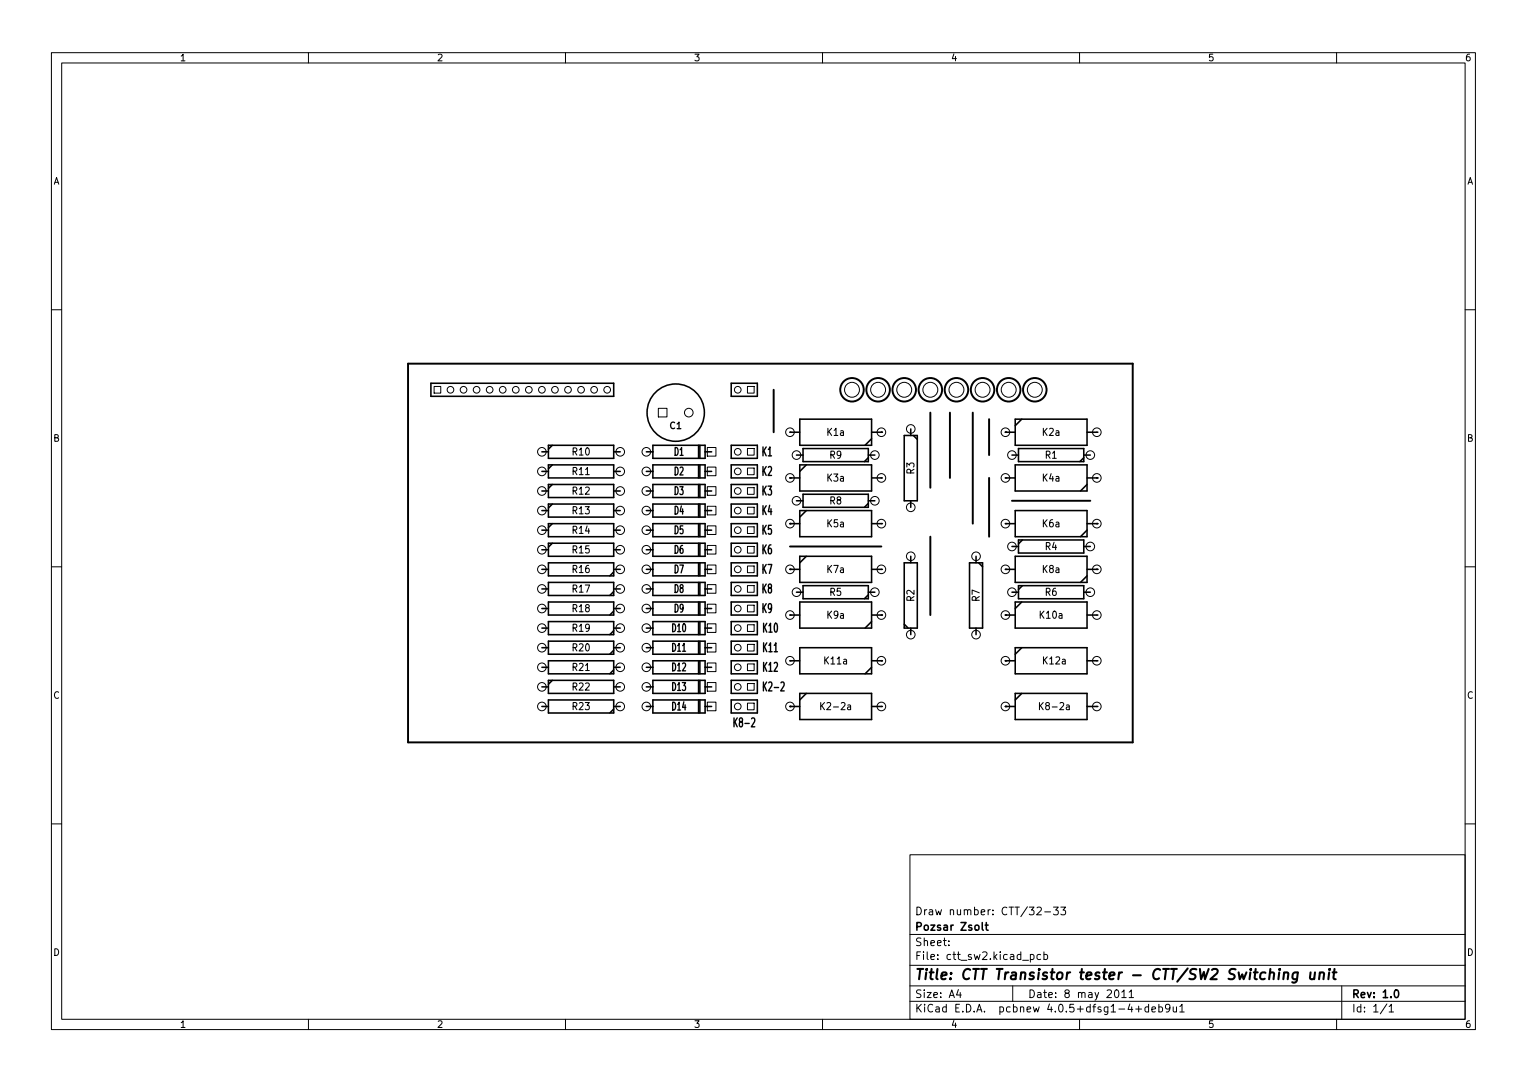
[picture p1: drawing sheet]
<svg xmlns="http://www.w3.org/2000/svg" width="297mm" height="210mm" viewBox="0 0 297 210" stroke-linecap="round" stroke-linejoin="round" font-family="sans-serif">
<defs><g id="words">
<text font-size="2.8" x="178" y="190.6">Title: CTT Transistor tester - CTT/SW2 Switching unit</text>
<g font-size="2.4">
<text x="148.3" y="88.7">K1</text>
<text x="148.3" y="92.6">K2</text>
<text x="148.3" y="100.2">K4</text>
<text x="148.3" y="96.4">K3</text>
<text x="148.3" y="107.8">K6</text>
<text x="148.3" y="104">K5</text>
<text x="148.3" y="111.6">K7</text>
<text x="148.3" y="119.2">K9</text>
<text x="148.3" y="115.4">K8</text>
<text x="148.5" y="123">K10</text>
<text x="148.5" y="130.7">K12</text>
<text x="148.5" y="126.8">K11</text>
<text x="148.9" y="134.5">K2-2</text>
<text x="143.1" y="141.4">K8-2</text>
</g>
<g font-size="2.1">
<text x="131.2" y="88.6">D1</text>
<text x="131.2" y="92.5">D2</text>
<text x="131.2" y="100.1">D4</text>
<text x="131.2" y="96.3">D3</text>
<text x="131.2" y="107.7">D6</text>
<text x="131.2" y="103.9">D5</text>
<text x="131.2" y="111.5">D7</text>
<text x="131.2" y="119.1">D9</text>
<text x="131.2" y="115.3">D8</text>
<text x="130.8" y="122.9">D10</text>
<text x="130.8" y="130.6">D12</text>
<text x="130.8" y="126.7">D11</text>
<text x="130.8" y="134.4">D13</text>
<text x="130.8" y="138.2">D14</text>
<text x="178" y="178">Draw number: CTT/32-33</text>
<text x="178" y="184">Sheet:</text>
<text x="178" y="181">Pozsar Zsolt</text>
<text x="178" y="186.7">File: ctt_sw2.kicad_pcb</text>
<text x="178" y="196.9">KiCad E.D.A. pcbnew 4.0.5+dfsg1-4+deb9u1</text>
<text x="178" y="194.1">Size: A4</text>
<text x="200" y="194.1">Date: 8 may 2011</text>
<text x="263" y="194.1">Rev: 1.0</text>
<text x="263" y="196.9">Id: 1/1</text>
</g>
<g font-size="1.9">
<text x="111.4" y="88.6">R10</text>
<text x="160.9" y="84.8">K1a</text>
<text x="161.4" y="89.2">R9</text>
<text x="202.8" y="84.8">K2a</text>
<text x="203.3" y="89.2">R1</text>
<text x="111.4" y="92.4">R11</text>
<text x="160.9" y="93.7">K3a</text>
<text x="177.9" y="92.2" transform="rotate(-90 177.9 92.2)">R3</text>
<text x="202.8" y="93.7">K4a</text>
<text x="111.4" y="100">R13</text>
<text x="111.4" y="96.2">R12</text>
<text x="161.4" y="98.1">R8</text>
<text x="111.4" y="107.6">R15</text>
<text x="111.4" y="103.8">R14</text>
<text x="160.9" y="102.5">K5a</text>
<text x="202.8" y="102.5">K6a</text>
<text x="203.3" y="107">R4</text>
<text x="111.4" y="111.4">R16</text>
<text x="160.9" y="111.4">K7a</text>
<text x="202.8" y="111.4">K8a</text>
<text x="111.4" y="119.1">R18</text>
<text x="111.4" y="115.2">R17</text>
<text x="161.4" y="115.9">R5</text>
<text x="177.9" y="116.9" transform="rotate(-90 177.9 116.9)">R2</text>
<text x="190.6" y="116.9" transform="rotate(-90 190.6 116.9)">R7</text>
<text x="203.3" y="115.9">R6</text>
<text x="111.4" y="122.9">R19</text>
<text x="160.9" y="120.3">K9a</text>
<text x="202.4" y="120.3">K10a</text>
<text x="111.4" y="130.5">R21</text>
<text x="111.4" y="126.7">R20</text>
<text x="160.4" y="129.2">K11a</text>
<text x="203" y="129.2">K12a</text>
<text x="111.4" y="134.3">R22</text>
<text x="111.4" y="138.1">R23</text>
<text x="160.2" y="138.1">K2-2a</text>
<text x="202.7" y="138.1">K8-2a</text>
</g>
<g font-size="1.8">
<text x="35" y="11.9">1</text>
<text x="85" y="11.9">2</text>
<text x="135" y="11.9">3</text>
<text x="185" y="11.9">4</text>
<text x="235" y="11.9">5</text>
<text x="285" y="11.9">6</text>
<text x="10.3" y="35.9">A</text>
<text x="285.3" y="35.9">A</text>
<text x="130.3" y="83.4">C1</text>
<text x="10.3" y="85.9">B</text>
<text x="285.3" y="85.9">B</text>
<text x="10.3" y="135.9">C</text>
<text x="285.3" y="135.9">C</text>
<text x="10.3" y="185.9">D</text>
<text x="285.3" y="185.9">D</text>
<text x="35" y="199.9">1</text>
<text x="85" y="199.9">2</text>
<text x="135" y="199.9">3</text>
<text x="185" y="199.9">4</text>
<text x="235" y="199.9">5</text>
<text x="285" y="199.9">6</text>
</g>
</g></defs>
<g fill="none" stroke="#000" stroke-width=".19">
<path d="M10 10.2h277v190.1h-277zM12 12.2h273v186.1h-273zM60 10.2v2M110 10.2v2M160 10.2v2M210 10.2v2M260 10.2v2M10 60.2h2M84.4 75.2h1.3v1.3h-1.3zM128.1 79.4h1.6v1.7h-1.6zM145.4 75.2h1.3v1.3h-1.3zM285 60.2h2"/>
<path d="M137.6 98.5h1.7v1.6h-1.7zM137.6 94.7h1.7v1.6h-1.7zM137.6 90.8h1.7v1.7h-1.7zM137.6 87h1.7v1.7h-1.7zM145.4 98.7h1.3v1.3h-1.3zM145.4 94.8h1.3v1.3h-1.3zM145.4 91h1.3v1.3h-1.3zM145.4 87.2h1.3v1.3h-1.3zM10 110.2h2M137.6 117.5h1.7v1.7h-1.7zM137.6 113.7h1.7v1.7h-1.7zM137.6 109.9h1.7v1.7h-1.7z"/>
<path d="M137.6 106.1h1.7v1.7h-1.7zM137.6 102.3h1.7v1.7h-1.7zM145.4 117.7h1.3v1.3h-1.3zM145.4 113.9h1.3v1.3h-1.3zM145.4 110.1h1.3v1.3h-1.3zM145.4 106.3h1.3v1.3h-1.3zM145.4 102.5h1.3v1.3h-1.3zM285 110.2h2M137.6 136.6h1.7v1.6h-1.7zM137.6 132.8h1.7v1.6h-1.7zM137.6 128.9h1.7v1.7h-1.7zM137.6 125.1h1.7v1.7h-1.7z"/>
<path d="M137.6 121.3h1.7v1.7h-1.7zM145.4 129.1h1.3v1.3h-1.3zM145.4 125.3h1.3v1.3h-1.3zM145.4 121.5h1.3v1.3h-1.3zM145.4 136.8h1.3v1.3h-1.3zM145.4 132.9h1.3v1.3h-1.3zM10 160.2h2M177 166.3h108v32h-108zM201.7 176.6l.6-.2 .2 .2 .1 .3-1 1h1M203.2 177.4h1.2M204.9 176.4h1l-.5 .6 .4 .1v.7l-.2 .1-.7-.1M206.4 176.4h.9l-.5 .6 .4 .1v.7l-.2 .1-.6-.1"/>
<path d="M285 160.2h2M60 198.3v2M110 198.3v2M160 198.3v2M177 194.8h108M177 191.8h108M177 187.8h108M177 181.8h108M184.6 183.8v.1M184.6 183v.1M186.4 192.5l-.3 1h.9M186.8 193v1"/>
<path d="M197 191.8v3M200.4 185.7l.5-.1 .2 .3-.1 .7h-.6M200.4 185.6v1.5M202.4 185.7l-.4-.1-.3 .3 .2 .7h.5M203.1 185.7l.4-.1 .3 .3-.2 .7h-.5M203.1 185.1v1.5M210 198.3v2M217 192.6l.1-.1a.8 .8 0 0 1 .6 .8 .8 .8 0 0 1-.6 .7 1 1 0 0 1-.1-1.4zM218.2 193l.4-.5v1.5M218.2 194h.9M219.6 193l.5-.5v1.5M219.6 194h.9"/>
<path d="M220.9 196.3h1.2M221.5 195.7v1.1M223.4 195.9l-.4-.1-.3 .3 .2 .7h.5M223.4 195.3v1.5M224.1 196.3l.7-.1-.1-.3-.4-.1-.2 .2v.8h.6M225.4 195.9l.5-.1 .2 .3-.1 .7h-.6M225.4 195.3v1.5M227.6 196l-.3 .3h-.3l-.3-.3 .2-.6 .4-.1 .2 .2a.99 .99 0 0 1-.4 1.3h-.2M228.2 195.8l.1 1h.3l.3-.1M228.9 195.8v1M229.5 195.8l.4-.5v1.5M229.5 196.8h.9"/>
<path d="M260 198.3v2M261 191.8v6.5M269.8 195.3l-1.3 1.9M270.2 195.8l.4-.5v1.5M270.2 196.8h.9"/>
<circle cx="87.6" cy="75.8" r=".65"/>
<circle cx="90.2" cy="75.8" r=".65"/>
<circle cx="92.7" cy="75.8" r=".65"/>
<circle cx="95.2" cy="75.8" r=".65"/>
<circle cx="97.8" cy="75.8" r=".65"/>
<circle cx="100.3" cy="75.8" r=".65"/>
<circle cx="102.9" cy="75.8" r=".65"/>
<circle cx="105.4" cy="75.8" r=".65"/>
<circle cx="107.9" cy="75.8" r=".65"/>
<circle cx="110.5" cy="75.8" r=".65"/>
<circle cx="113" cy="75.8" r=".65"/>
<circle cx="115.6" cy="75.8" r=".65"/>
<circle cx="118.1" cy="75.8" r=".65"/>
<circle cx="143.5" cy="75.8" r=".65"/>
<circle cx="165.7" cy="75.8" r="1.45"/>
<circle cx="170.8" cy="75.8" r="1.45"/>
<circle cx="175.9" cy="75.8" r="1.45"/>
<circle cx="181" cy="75.8" r="1.45"/>
<circle cx="186.1" cy="75.8" r="1.45"/>
<circle cx="191.1" cy="75.8" r="1.45"/>
<circle cx="196.2" cy="75.8" r="1.45"/>
<circle cx="201.3" cy="75.8" r="1.45"/>
<circle cx="105.4" cy="95.5" r=".84"/>
<circle cx="105.4" cy="87.9" r=".84"/>
<circle cx="105.4" cy="91.7" r=".84"/>
<circle cx="105.4" cy="99.3" r=".84"/>
<circle cx="120.6" cy="95.5" r=".84"/>
<circle cx="120.6" cy="87.9" r=".84"/>
<circle cx="120.6" cy="99.3" r=".84"/>
<circle cx="120.6" cy="91.7" r=".84"/>
<circle cx="125.7" cy="95.5" r=".84"/>
<circle cx="125.7" cy="87.9" r=".84"/>
<circle cx="125.7" cy="99.3" r=".84"/>
<circle cx="125.7" cy="91.7" r=".84"/>
<circle cx="134" cy="80.3" r=".84"/>
<circle cx="143.5" cy="95.5" r=".65"/>
<circle cx="143.5" cy="87.9" r=".65"/>
<circle cx="143.5" cy="99.3" r=".65"/>
<circle cx="143.5" cy="91.7" r=".65"/>
<circle cx="153.7" cy="93" r=".84"/>
<circle cx="153.7" cy="84.1" r=".84"/>
<circle cx="154.9" cy="97.4" r=".84"/>
<circle cx="154.9" cy="88.5" r=".84"/>
<circle cx="170.2" cy="88.5" r=".84"/>
<circle cx="170.2" cy="97.4" r=".84"/>
<circle cx="171.4" cy="84.1" r=".84"/>
<circle cx="171.4" cy="93" r=".84"/>
<circle cx="177.2" cy="83.4" r=".84"/>
<circle cx="177.2" cy="98.7" r=".84"/>
<circle cx="195.6" cy="84.1" r=".84"/>
<circle cx="195.6" cy="93" r=".84"/>
<circle cx="196.8" cy="88.5" r=".84"/>
<circle cx="212.1" cy="88.5" r=".84"/>
<circle cx="213.4" cy="93" r=".84"/>
<circle cx="213.4" cy="84.1" r=".84"/>
<circle cx="105.4" cy="118.4" r=".84"/>
<circle cx="105.4" cy="114.5" r=".84"/>
<circle cx="105.4" cy="106.9" r=".84"/>
<circle cx="105.4" cy="103.1" r=".84"/>
<circle cx="105.4" cy="110.7" r=".84"/>
<circle cx="120.6" cy="106.9" r=".84"/>
<circle cx="120.6" cy="118.4" r=".84"/>
<circle cx="120.6" cy="114.5" r=".84"/>
<circle cx="120.6" cy="110.7" r=".84"/>
<circle cx="120.6" cy="103.1" r=".84"/>
<circle cx="125.7" cy="114.5" r=".84"/>
<circle cx="125.7" cy="103.1" r=".84"/>
<circle cx="125.7" cy="106.9" r=".84"/>
<circle cx="125.7" cy="110.7" r=".84"/>
<circle cx="125.7" cy="118.4" r=".84"/>
<circle cx="143.5" cy="103.1" r=".65"/>
<circle cx="143.5" cy="118.4" r=".65"/>
<circle cx="143.5" cy="110.7" r=".65"/>
<circle cx="143.5" cy="106.9" r=".65"/>
<circle cx="143.5" cy="114.5" r=".65"/>
<circle cx="153.7" cy="110.7" r=".84"/>
<circle cx="153.7" cy="119.6" r=".84"/>
<circle cx="153.7" cy="101.8" r=".84"/>
<circle cx="154.9" cy="115.2" r=".84"/>
<circle cx="170.2" cy="115.2" r=".84"/>
<circle cx="171.4" cy="119.6" r=".84"/>
<circle cx="171.4" cy="101.8" r=".84"/>
<circle cx="171.4" cy="110.7" r=".84"/>
<circle cx="177.2" cy="108.2" r=".84"/>
<circle cx="189.9" cy="108.2" r=".84"/>
<circle cx="195.6" cy="119.6" r=".84"/>
<circle cx="195.6" cy="110.7" r=".84"/>
<circle cx="195.6" cy="101.8" r=".84"/>
<circle cx="196.8" cy="115.2" r=".84"/>
<circle cx="196.8" cy="106.3" r=".84"/>
<circle cx="212.1" cy="106.3" r=".84"/>
<circle cx="212.1" cy="115.2" r=".84"/>
<circle cx="213.4" cy="119.6" r=".84"/>
<circle cx="213.4" cy="110.7" r=".84"/>
<circle cx="213.4" cy="101.8" r=".84"/>
<circle cx="105.4" cy="129.8" r=".84"/>
<circle cx="105.4" cy="133.6" r=".84"/>
<circle cx="105.4" cy="126" r=".84"/>
<circle cx="105.4" cy="137.4" r=".84"/>
<circle cx="105.4" cy="122.2" r=".84"/>
<circle cx="120.6" cy="137.4" r=".84"/>
<circle cx="120.6" cy="129.8" r=".84"/>
<circle cx="120.6" cy="126" r=".84"/>
<circle cx="120.6" cy="133.6" r=".84"/>
<circle cx="120.6" cy="122.2" r=".84"/>
<circle cx="125.7" cy="122.2" r=".84"/>
<circle cx="125.7" cy="129.8" r=".84"/>
<circle cx="125.7" cy="133.6" r=".84"/>
<circle cx="125.7" cy="137.4" r=".84"/>
<circle cx="125.7" cy="126" r=".84"/>
<circle cx="143.5" cy="126" r=".65"/>
<circle cx="143.5" cy="122.2" r=".65"/>
<circle cx="143.5" cy="129.8" r=".65"/>
<circle cx="143.5" cy="133.6" r=".65"/>
<circle cx="143.5" cy="137.4" r=".65"/>
<circle cx="153.7" cy="137.4" r=".84"/>
<circle cx="153.7" cy="128.5" r=".84"/>
<circle cx="171.4" cy="137.4" r=".84"/>
<circle cx="171.4" cy="128.5" r=".84"/>
<circle cx="177.2" cy="123.4" r=".84"/>
<circle cx="189.9" cy="123.4" r=".84"/>
<circle cx="195.6" cy="128.5" r=".84"/>
<circle cx="195.6" cy="137.4" r=".84"/>
<circle cx="213.4" cy="128.5" r=".84"/>
<circle cx="213.4" cy="137.4" r=".84"/>
</g>
<g fill="none" stroke="#000" stroke-width=".3">
<path d="M83.8 74.5h35.6v2.6h-35.6zM142.2 74.5h5.1v2.6h-5.1zM105.4 99.3h1.3M105.4 95.5h1.3M105.4 91.7h1.3M105.4 87.9h1.3M106.7 98h12.7v2.6h-12.7zM106.7 94.2h12.7v2.6h-12.7zM106.7 90.4h12.7v2.6h-12.7zM106.7 86.6h12.7v2.5h-12.7zM107.4 98l-.7 .8M107.4 94.2l-.7 .8"/>
<path d="M107.4 90.4l-.7 .8M107.4 86.6l-.7 .8M119.4 99.3h1.2M119.4 95.5h1.2M119.4 91.7h1.2M119.4 87.9h1.2M125.7 99.3h1.3M125.7 95.5h1.3M125.7 91.7h1.3M125.7 87.9h1.3M127 86.6h10.2v2.5h-10.2zM127 90.4h10.2v2.6h-10.2z"/>
<path d="M127 94.2h10.2v2.6h-10.2zM127 98h10.2v2.6h-10.2zM135.9 86.6v2.5M135.9 90.4v2.6M135.9 94.2v2.6M136.1 86.6v2.5M136.1 90.4v2.6M136.1 94.2v2.6M136.1 98v2.6M137.2 99.3h1.2M137.2 95.5h1.2M137.2 91.7h1.2"/>
<path d="M137.2 87.9h1.2M142.2 98h5.1v2.6h-5.1zM142.2 94.2h5.1v2.6h-5.1zM142.2 90.4h5.1v2.6h-5.1zM142.2 86.6h5.1v2.5h-5.1zM153.7 93h1.9M153.7 84.1h1.9M154.9 88.5h1.3M154.9 97.4h1.3M155.6 99.3h13.9v5.1h-13.9zM155.6 90.4h13.9v5.1h-13.9zM155.6 81.5h13.9v5.1h-13.9z"/>
<path d="M156.2 87.2h12.7v2.6h-12.7zM156.2 96.1h12.7v2.6h-12.7zM156.8 99.3l-1.2 1.3M156.8 90.4l-1.2 1.3M168.9 88.5h1.3M168.9 89l-.8 .8M168.9 97.4h1.3M168.9 97.9l-.8 .8M169.5 93h1.9M169.5 84.1h1.9M169.5 85.3l-1.2 1.3M175.9 84.7h2.5v12.7h-2.5z"/>
<path d="M177.2 83.4v1.3M177.2 97.4v1.3M177.7 84.7l.7 .8M195.6 93h1.9M195.6 84.1h1.9M196.8 88.5h1.3M197.5 99.3h14v5.1h-14zM197.5 90.4h14v5.1h-14zM197.5 81.5h14v5.1h-14zM198.1 87.2h12.7v2.6h-12.7zM198.8 81.5l-1.3 1.3M210.8 88.5h1.3"/>
<path d="M210.8 89l-.7 .8M211.5 93h1.9M211.5 94.2l-1.3 1.3M211.5 84.1h1.9M105.4 118.4h1.3M105.4 114.5h1.3M105.4 110.7h1.3M105.4 106.9h1.3M105.4 103.1h1.3M106.7 117.1h12.7v2.5h-12.7zM106.7 113.3h12.7v2.5h-12.7zM106.7 109.5h12.7v2.5h-12.7z"/>
<path d="M106.7 105.7h12.7v2.5h-12.7zM106.7 101.8h12.7v2.6h-12.7zM107.4 105.7l-.7 .7M107.4 101.8l-.7 .8M119.4 118.4h1.2M119.4 114.5h1.2M119.4 110.7h1.2M119.4 106.9h1.2M119.4 103.1h1.2M119.4 118.9l-.8 .7M119.4 115.1l-.8 .7M119.4 111.2l-.8 .8"/>
<path d="M125.7 118.4h1.3M125.7 114.5h1.3M125.7 110.7h1.3M125.7 106.9h1.3M125.7 103.1h1.3M127 101.8h10.2v2.6h-10.2zM127 105.7h10.2v2.5h-10.2zM127 109.5h10.2v2.5h-10.2zM127 113.3h10.2v2.5h-10.2zM127 117.1h10.2v2.5h-10.2zM135.9 101.8v2.6M135.9 105.7v2.5"/>
<path d="M135.9 113.3v2.5M135.9 117.1v2.5M136.1 101.8v2.6M136.1 105.7v2.5M136.1 109.5v2.5M136.1 113.3v2.5M136.1 117.1v2.5M137.2 118.4h1.2M137.2 114.5h1.2M137.2 110.7h1.2M137.2 106.9h1.2M137.2 103.1h1.2"/>
<path d="M142.2 117.1h5.1v2.5h-5.1zM142.2 113.3h5.1v2.5h-5.1zM142.2 109.5h5.1v2.5h-5.1zM142.2 105.7h5.1v2.5h-5.1zM142.2 101.8h5.1v2.6h-5.1zM153.7 119.6h1.9M153.7 110.7h1.9M153.7 101.8h1.9M154.9 115.2h1.3M155.6 117.1h13.9v5.1h-13.9zM155.6 108.2h13.9v5.1h-13.9zM156.2 113.9h12.7v2.6h-12.7z"/>
<path d="M156.8 108.2l-1.2 1.3M168.9 115.2h1.3M168.9 115.7l-.8 .8M169.5 119.6h1.9M169.5 110.7h1.9M169.5 101.8h1.9M175.9 109.5h2.5v12.7h-2.5zM177.2 108.2v1.3M188.6 109.5h2.5v12.7h-2.5zM189.9 108.2v1.3M190.4 109.5l.7 .7M195.6 119.6h1.9"/>
<path d="M195.6 110.7h1.9M195.6 101.8h1.9M196.8 115.2h1.3M196.8 106.3h1.3M197.5 117.1h14v5.1h-14zM197.5 108.2h14v5.1h-14zM198.1 113.9h12.7v2.6h-12.7zM198.1 105h12.7v2.6h-12.7zM198.8 117.1l-1.3 1.3M198.9 113.9l-.8 .8M198.9 105l-.8 .8M210.8 115.2h1.3"/>
<path d="M210.8 106.3h1.3M211.5 119.6h1.9M211.5 110.7h1.9M211.5 101.8h1.9M211.5 112l-1.3 1.3M211.5 103.1l-1.3 1.3M105.4 137.4h1.3M105.4 133.6h1.3M105.4 129.8h1.3M105.4 126h1.3M105.4 122.2h1.3M106.7 136.1h12.7v2.6h-12.7z"/>
<path d="M106.7 132.3h12.7v2.6h-12.7zM106.7 128.5h12.7v2.6h-12.7zM106.7 124.7h12.7v2.5h-12.7zM106.7 120.9h12.7v2.5h-12.7zM107.4 132.3l-.7 .8M119.4 137.4h1.2M119.4 133.6h1.2M119.4 129.8h1.2M119.4 126h1.2M119.4 122.2h1.2M119.4 137.9l-.8 .8M119.4 130.3l-.8 .8"/>
<path d="M119.4 126.5l-.8 .7M119.4 122.7l-.8 .7M125.7 137.4h1.3M125.7 133.6h1.3M125.7 129.8h1.3M125.7 126h1.3M125.7 122.2h1.3M127 124.7h10.2v2.5h-10.2zM137.2 137.4h1.2M137.2 136.1h-10.2v2.6h10.2M137.2 120.9h-10.2v2.5h10.2M137.2 128.5h-10.2v2.6h10.2"/>
<path d="M137.2 132.3h-10.2v2.6h10.2M137.2 133.6h1.2M137.2 129.8h1.2M137.2 126h1.2M137.2 122.2h1.2M142.2 136.1h5.1v2.6h-5.1zM142.2 132.3h5.1v2.6h-5.1zM142.2 128.5h5.1v2.6h-5.1zM142.2 124.7h5.1v2.5h-5.1zM142.2 120.9h5.1v2.5h-5.1zM153.7 137.4h1.9M155.6 134.9h13.9v5h-13.9z"/>
<path d="M155.6 126h13.9v5.1h-13.9zM156.8 134.9l-1.2 1.2M169.5 137.4h1.9M169.5 128.5h1.9M169.5 129.8l-1.2 1.3M169.5 120.9l-1.2 1.3M175.9 121.4l.8 .8M177.2 122.2v1.2M189.9 122.2v1.2M195.6 137.4h1.9M195.6 128.5h1.9M197.5 134.9h14v5h-14z"/>
<path d="M197.5 126h14v5.1h-14zM198.8 126l-1.3 1.2M198.8 134.9l-1.3 1.2M211.5 137.4h1.9M211.5 128.5h1.9M191.1 179.4v1.3l.2 .2M191.6 179.9h.6M191.9 179.4v1.3l.3 .2M271.4 192.7l.2-.2a.8 .8 0 0 1 .5 .8 .8 .8 0 0 1-.5 .7l-.2-.1-.2-.4z"/>
<circle cx="131.4" cy="80.3" r="5.6"/>
</g>
<path d="M249.8 189.3a.49 .49 0 0 1 .8 .1l-.1 1.1M249.8 189.1l-.2 1.4M252.5 189.2a.66 .66 0 0 0-1 .3l-.1 .6 .1 .3h.8M252.5 189.1l-.2 1.6a.6 .6 0 0 1-.9 .3M254.9 189.1v1.3a.57 .57 0 0 0 .8-.1M255.8 189.1l-.2 1.4M256.7 189.3a.49 .49 0 0 1 .9 .1l-.2 1.1M256.8 189.1l-.2 1.4M258.6 189.1l-.2 1.4M258.6 188.5v.2M259.2 189.1h.8M259.6 188.5l-.2 1.7 .1 .2 .3 .1" fill="none" stroke="#000" stroke-width=".4"/>
<g fill="none" stroke="#000" stroke-width=".38">
<path d="M79.4 70.7h140.9v73.7h-140.9zM150.5 75.8v8.3M181 80.3v14.6M184.8 80.3v12.7M189.2 80.3v21.5M192.4 81.5v7M192.4 93v11.4M196.8 97.4h15.3M153.7 106.3h17.7M181 104.4v15.2"/>
<circle cx="165.7" cy="75.8" r="2.29"/>
<circle cx="170.8" cy="75.8" r="2.29"/>
<circle cx="175.9" cy="75.8" r="2.29"/>
<circle cx="181" cy="75.8" r="2.29"/>
<circle cx="186.1" cy="75.8" r="2.29"/>
<circle cx="191.1" cy="75.8" r="2.29"/>
<circle cx="196.2" cy="75.8" r="2.29"/>
<circle cx="201.3" cy="75.8" r="2.29"/>
</g>
<g fill="#000">
<circle cx="153.7" cy="84.1" r=".15"/>
<circle cx="171.4" cy="93" r=".15"/>
<circle cx="171.4" cy="84.1" r=".15"/>
<circle cx="195.6" cy="84.1" r=".15"/>
<circle cx="195.6" cy="93" r=".15"/>
<circle cx="213.4" cy="93" r=".15"/>
<circle cx="213.4" cy="84.1" r=".15"/>
<circle cx="171.4" cy="119.6" r=".15"/>
<circle cx="171.4" cy="110.7" r=".15"/>
<circle cx="171.4" cy="101.8" r=".15"/>
<circle cx="195.6" cy="101.8" r=".15"/>
<circle cx="195.6" cy="110.7" r=".15"/>
<circle cx="195.6" cy="119.6" r=".15"/>
<circle cx="213.4" cy="119.6" r=".15"/>
<circle cx="213.4" cy="110.7" r=".15"/>
<circle cx="213.4" cy="101.8" r=".15"/>
<circle cx="153.7" cy="137.4" r=".15"/>
<circle cx="171.4" cy="137.4" r=".15"/>
<circle cx="171.4" cy="128.5" r=".15"/>
<circle cx="195.6" cy="128.5" r=".15"/>
<circle cx="195.6" cy="137.4" r=".15"/>
<circle cx="213.4" cy="128.5" r=".15"/>
<circle cx="213.4" cy="137.4" r=".15"/>
</g>
<path d="M202.2 136.6v1.4M202.9 136.6l-.7 .8" fill="none" stroke="#000" stroke-width=".2"/>
<use href="#words"/>
</svg>
